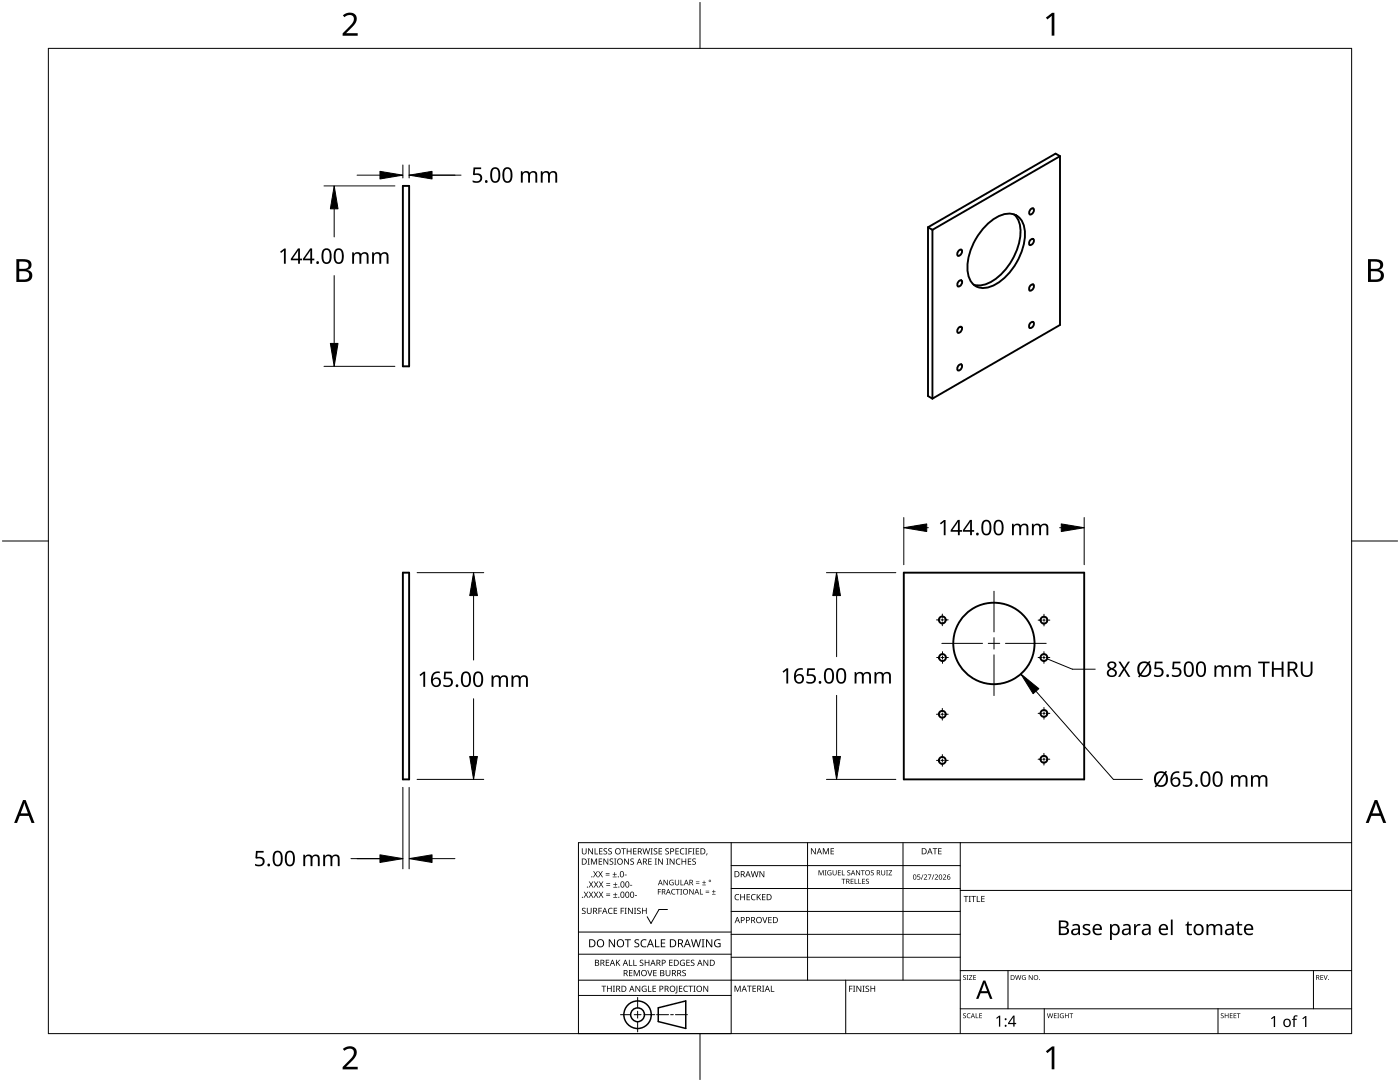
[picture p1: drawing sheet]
<svg xmlns="http://www.w3.org/2000/svg" width="279mm" height="216mm" viewBox="0 0 279 216" stroke-linecap="round" stroke-linejoin="round" font-family="sans-serif">
<g fill="none" stroke="#000" stroke-width=".38">
<path d="M80.4 37.1h1.3v36h-1.3zM211.5 31.2l-.8-.5-25.5 14.7M211.5 31.2l-25.4 14.7M211.5 31.2v33.6l-25.4 14.7M185.2 45.4v33.6l.9 .5M185.2 45.4l.9 .5M186.1 45.9v33.6M191.4 50l.5-.2a.83 .83 0 0 1-.7 1.3 .81 .81 0 0 1 .2-1.1zM191.4 56.1l.5-.1a.76 .76 0 0 1 0 .8 .76 .76 0 0 1-.7 .4 .82 .82 0 0 1 .2-1.1zM196.8 44.9a6.2 6.2 0 0 1 5.4-2.2 3.5 3.5 0 0 1 2.3 3.6 12.5 12.5 0 0 1-6.1 10.6 3.4 3.4 0 0 1-4.7-.8 8.2 8.2 0 0 1 .5-7.3 13.6 13.6 0 0 1 2.6-3.9zM202.4 42.8a5.1 5.1 0 0 1 1.2 4.8 12.6 12.6 0 0 1-6.2 8.8 4.2 4.2 0 0 1-3.1 .4M205.7 47.9l.5-.2a.8 .8 0 0 1-.7 1.2 .82 .82 0 0 1 .2-1z"/>
<path d="M205.7 56.9l.5-.1a.83 .83 0 0 1-.7 1.2 .85 .85 0 0 1 .2-1.1zM205.7 41.7l.5-.1a.8 .8 0 0 1-.7 1.2 .8 .8 0 0 1 .2-1.1zM191.4 65.3l.5-.1a.8 .8 0 0 1-.7 1.2 .8 .8 0 0 1 .2-1.1zM191.4 72.8l.5-.1a.78 .78 0 0 1-.7 1.2 .79 .79 0 0 1 .2-1.1zM205.7 64.4l.5-.1a.78 .78 0 0 1-.7 1.1 .82 .82 0 0 1 .2-1zM80.4 114.3h1.3v41.2h-1.3zM180.4 114.3h36v41.2h-36z"/>
<circle cx="188" cy="123.7" r=".68"/>
<circle cx="188.1" cy="131.2" r=".69"/>
<circle cx="198.3" cy="128.4" r="8.1"/>
<circle cx="208.3" cy="131.2" r=".69"/>
<circle cx="208.3" cy="123.7" r=".69"/>
<circle cx="188" cy="142.5" r=".68"/>
<circle cx="188.1" cy="151.7" r=".69"/>
<circle cx="208.3" cy="142.4" r=".68"/>
<circle cx="208.3" cy="151.5" r=".69"/>
</g>
<path d="M9.7 9.7h260v196.5h-260z" fill="none" stroke="#000" stroke-width=".2"/>
<path d="M139.7 .5v9.2M.5 108h9.2M269.7 108h9.2M139.7 206.2v9.2" fill="none" stroke="#000" stroke-width=".2"/>
<g fill="#000">
<path d="M68.4 3.1a1.64 1.64 0 0 1 2.8 .4 2.52 2.52 0 0 1-1.2 2.2l-.9 .9h2.3v.5h-3v-.4l1.2-1.2a1.95 1.95 0 0 0 .9-2.2 1.23 1.23 0 0 0-1.8 .1zM208.7 3.5l1.3-.9h.4v4.5h-.5v-4l-.9 .8zM68.4 209.3a1.64 1.64 0 0 1 2.8 .4 2.52 2.52 0 0 1-1.2 2.2l-.9 1h2.3v.5h-3v-.5l1.2-1.2a1.95 1.95 0 0 0 .9-2.1 1.23 1.23 0 0 0-1.8 .1zM208.7 209.8l1.3-1h.4v4.6h-.5v-4l-.9 .7z"/>
<path d="M3.3 51.7h1.3a1.28 1.28 0 0 1 1.7 1.3 1.04 1.04 0 0 1-.9 .9 1.23 1.23 0 0 1 1 1.5 1.23 1.23 0 0 1-1.5 .9h-1.6zM3.8 54.1v1.7h1a.86 .86 0 0 0 1-.9 .86 .86 0 0 0-1.1-.8zM3.8 52.2v1.4h.9a.78 .78 0 0 0 1-.7 .78 .78 0 0 0-1.1-.7z"/>
<path d="M273 51.7h1.3a1.28 1.28 0 0 1 1.7 1.3 1.04 1.04 0 0 1-.8 .9 1.23 1.23 0 0 1 1 1.5 1.23 1.23 0 0 1-1.6 .9h-1.6zM273.6 54.1v1.7h.9a.86 .86 0 0 0 1.1-.9 .86 .86 0 0 0-1.1-.8zM273.6 52.2v1.4h.8a.78 .78 0 0 0 1-.7 .78 .78 0 0 0-1.1-.7z"/>
<path d="M4.6 159.6h.5l1.8 4.6h-.6l-.6-1.4h-1.8l-.5 1.4h-.6zM4.8 160.2l-.7 2.1h1.5z"/>
<path d="M274.3 159.6h.6l1.7 4.6h-.6l-.5-1.4h-1.8l-.6 1.4h-.5zM274.6 160.2l-.7 2.1h1.4z"/>
</g>
<g fill="none" stroke="#000" stroke-width=".2">
<path d="M145.9 168.1v38.1h-30.5v-38.1h154.3M145.9 172.7h45.7M145.9 177.3h45.7M161.2 168.1v27.5M180.2 168.1v27.5M191.6 168.1v38.1M191.6 177.7h78.1M115.4 198.6h30.5M115.4 195.6h76.2M115.4 190.4h30.5M115.4 186h30.5M127.3 199v2.1"/>
<path d="M133.2 181.5h-1.7l-1.6 2.8-.7-1.4M145.9 181.9h45.7M145.9 186.4h45.7M145.9 191h45.7M168.8 195.6v10.6M191.6 193.7h78.1M201.2 193.7v7.6M262.1 193.7v7.6M123.8 202.5h2.1M126.6 202.5h1.3M127.3 201.8v1.4M127.3 203.8v2.1"/>
<path d="M128.6 202.5h2.1M131 202.5h2.4M133.8 202.5h.6M134.8 202.5h2.4M191.6 201.3h78.1M208.4 201.3v4.9M243.1 201.3v4.9"/>
</g>
<g fill="#000">
<path d="M116.1 169.3h.2v.8a.32 .32 0 0 0 .3 .3 .32 .32 0 0 0 .3-.3v-.8h.2v.8a.47 .47 0 0 1-.5 .4 .47 .47 0 0 1-.5-.5zM116.5 177.9h.2l.3 .5 .3-.5h.1l-.4 .6 .4 .6h-.1l-.3-.5-.4 .5h-.1l.4-.6zM117.3 171.3h.4l-.1 .1v1l.1 .1h-.4l.1-.1v-1zM117.4 169.3h.2l.6 1v-1h.1v1.2h-.1l-.7-1v1h-.1zM117.5 177.9h.2l.3 .5 .3-.5h.1l-.4 .6 .4 .6h-.1l-.4-.5-.3 .5h-.1l.4-.6zM117.5 175.9h.2l.3 .5 .3-.5h.1l-.4 .6 .5 .6h-.2l-.3-.5-.4 .5h-.1l.4-.6zM117.9 171.3h.3l.3 1 .4-1h.3v1.2h-.2v-1l-.4 1h-.1l-.4-1v1h-.2zM118.7 169.3h.1v1h.6v.2h-.7zM118.4 173.8h.1l.3 .5 .3-.5h.2l-.4 .6 .4 .7h-.1l-.4-.6-.3 .6h-.1l.4-.7zM118.5 177.9h.2l.2 .5 .3-.5h.2l-.4 .6 .4 .6h-.1l-.4-.5-.3 .5h-.1l.4-.6zM118.5 175.9h.2l.3 .5 .3-.5h.1l-.4 .6 .4 .6h-.1l-.3-.5-.4 .5h-.1l.4-.6zM119.5 171.3h.7v.1h-.6v.4h.5v.2h-.5v.4h.6v.1h-.7z"/>
<path d="M119.6 169.3h.6v.1h-.5v.4h.5v.1h-.5v.4h.5v.2h-.6zM119.4 173.8h.1l.3 .5 .3-.5h.2l-.4 .6 .4 .7h-.1l-.4-.6-.3 .6h-.2l.5-.7zM119.5 177.9h.1l.3 .5 .3-.5h.2l-.4 .6 .4 .6h-.1l-.4-.5-.3 .5h-.1l.4-.6zM119.5 175.9h.2l.3 .5 .3-.5h.1l-.4 .6 .4 .6h-.1l-.4-.5-.3 .5h-.1l.4-.6zM120.9 174.6h.8v.1h-.8zM120.9 174.2h.8v.1h-.8zM121 178.7h.8v.1h-.8zM121 178.3h.8v.1h-.8zM121 176.6h.8v.1h-.8zM121 176.3h.8v.1h-.8zM120.5 169.4l.4-.1h.3l-.1 .1a.25 .25 0 0 0-.4-.1 .25 .25 0 0 0 0 .4l.4 .3 .1 .2-.3 .3-.5-.1v-.1h.2a.27 .27 0 0 0 .4-.1 .27 .27 0 0 0-.3-.3l-.2-.2zM120.4 171.3h.2l.7 1-.1-1h.2v1.2h-.2l-.6-1v1h-.2z"/>
<path d="M121.4 169.4l.5-.1h.2v.1a.25 .25 0 0 0-.4-.1 .25 .25 0 0 0 0 .4l.4 .3v.2l-.2 .3-.5-.1v-.1h.1a.27 .27 0 0 0 .5-.1 .27 .27 0 0 0-.4-.3l-.2-.2zM122.3 174.9h.8v.2h-.8zM122.4 179h.8v.1h-.8zM122.4 177h.8v.1h-.8zM121.7 171.4l.4-.1 .3 .1-.1 .1a.25 .25 0 0 0-.4-.1 .25 .25 0 0 0 0 .4 .42 .42 0 0 1 .5 .5 .42 .42 0 0 1-.7 .2l-.1-.2 .2 .1a.27 .27 0 0 0 .5-.2 .27 .27 0 0 0-.4-.3l-.2-.2zM122.6 174h.1v.4h.4v.1h-.4v.4h-.1v-.4h-.3v-.1h.3zM122.7 178.1h.1v.4h.4v.1h-.4v.3h-.1v-.3h-.3v-.1h.3zM122.7 176.1h.2v.3h.3v.2h-.3v.3h-.2v-.3h-.3v-.2h.3zM122.6 171.3h.4l-.1 .1v1l.1 .1h-.4l.1-.1v-1zM124 169.3h.9v.1h-.4v1.1h-.1v-1.1h-.4zM124.7 174.5h.4v.2h-.4zM124.6 171.3h.1l.7 1v-1h.1v1.2h-.2l-.6-1v1h-.1z"/>
<path d="M125.7 176.6h.5v.1h-.5zM125.1 169.3h.1v.5h.7v-.5h.1v1.2h-.1v-.6h-.7v.6h-.1zM125.8 171.4l.5-.1 .2 .1v.1a.25 .25 0 0 0-.4-.1 .25 .25 0 0 0 0 .4 .42 .42 0 0 1 .4 .5 .42 .42 0 0 1-.7 .2v-.2l.1 .1a.27 .27 0 0 0 .5-.2 .27 .27 0 0 0-.4-.3l-.2-.2zM126.7 178.6h.4v.2h-.4zM126.4 169.3h.6v.1h-.5v.4h.5v.1h-.5v.4h.5v.2h-.6zM128.2 169.3h.2l.2 1 .3-1h.2l.2 1 .3-1h.1l-.3 1.2h-.1l-.3-1.1-.3 1.1h-.2zM129.4 171.3h.7v.1h-.6v.4h.5v.2h-.5v.4h.6v.1h-.7zM129.8 169.3h.5l-.2 .1v1l.2 .1h-.5l.2-.1v-1zM130.7 171.3h.4l-.1 .1v1l.1 .1h-.4l.1-.1v-1zM130.5 169.4l.4-.1h.3l-.1 .1a.25 .25 0 0 0-.4-.1 .25 .25 0 0 0 0 .4l.4 .3 .1 .2-.2 .3-.6-.1v-.1h.2a.27 .27 0 0 0 .4-.1 .27 .27 0 0 0-.3-.3l-.2-.2zM131.3 177.4h.6v.1h-.5v.4h.5v.1h-.5v.5h-.1zM131.4 169.3h.7v.1h-.5v.4h.5v.1h-.5v.4h.5v.2h-.7z"/>
<path d="M131.3 171.3h.2l.7 1v-1h.1v1.2h-.2l-.6-1v1h-.2zM132.4 175.6h.2l.6 .9v-.9h.1v1h-.2l-.6-.9v.9h-.1zM133 171.3h.4l-.1 .1v1l.1 .1h-.4l.1-.1v-1zM132.8 169.4l.4-.1h.3l-.1 .1a.25 .25 0 0 0-.3-.1 .25 .25 0 0 0 0 .4l.4 .3v.2l-.2 .3-.5-.1v-.1h.1a.27 .27 0 0 0 .5-.1 .27 .27 0 0 0-.4-.3l-.2-.2zM133.7 175.7l.5-.2 .2 .1v.1a.45 .45 0 0 0-.7 .4 .45 .45 0 0 0 .6 .4v-.3h-.2v-.1h.3v.5a.6 .6 0 0 1-.8-.1 .6 .6 0 0 1 .1-.8zM134.1 177.5l.4-.1h.3l-.1 .2a.44 .44 0 0 0-.6 .4 .44 .44 0 0 0 .6 .3 .52 .52 0 0 1-.7 0 .52 .52 0 0 1 .1-.8zM133.6 171.3h.2l.7 1v-1h.1v1.2h-.2l-.6-1v1h-.2zM134.9 177.4h.8v.1h-.4v1h-.1v-1h-.3zM135 171.5l.5-.2 .3 .1-.1 .1a.49 .49 0 0 0-.7 .4 .49 .49 0 0 0 .7 .5 .52 .52 0 0 1-.6 0 .52 .52 0 0 1-.2-.6zM134.8 169.3h.7v.1h-.6v.4h.5v.1h-.5v.4h.6v.2h-.7zM134.7 175.6h.1v.7a.28 .28 0 0 0 .3 .2 .28 .28 0 0 0 .3-.2v-.7h.1v.7a.42 .42 0 0 1-.4 .4 .42 .42 0 0 1-.4-.4zM135.8 175.6h.2v.9h.4v.1h-.6z"/>
<path d="M135.8 177.4h.3l-.1 .1v.9l.1 .1h-.3l.1-.1v-.9zM135.8 169.4l.4-.1h.4l-.1 .1h-.2a.49 .49 0 0 0-.4 .6 .49 .49 0 0 0 .7 .3 .52 .52 0 0 1-.7 .1 .52 .52 0 0 1-.2-.6zM136 171.3h.2v.5h.6v-.5h.1v1.2h-.1v-.5h-.6v.5h-.2zM136.7 169.3h.5l-.2 .1v1l.2 .1h-.5l.2-.1v-1zM137.4 169.3h.7v.1h-.6v.4h.5v.2h-.5v.5h-.1zM137.3 171.3h.7v.1h-.6v.4h.5v.2h-.5v.4h.6v.1h-.7zM137.6 177.4h.1l.6 .9v-.9h.1v1.1h-.1l-.6-.9v.9h-.1zM138.2 169.3h.4l-.1 .1v1l.1 .1h-.4l.1-.1v-1zM138.9 176.2h.7v.1h-.7zM138.9 175.9h.7v.1h-.7zM138.2 171.4l.4-.1 .3 .1-.1 .1a.25 .25 0 0 0-.4-.1 .25 .25 0 0 0 0 .4 .42 .42 0 0 1 .5 .5 .42 .42 0 0 1-.7 .2l-.1-.2 .2 .1a.27 .27 0 0 0 .5-.2 .27 .27 0 0 0-.4-.3l-.2-.2zM138.9 169.3h.6v.1h-.5v.4h.5v.1h-.5v.4h.5v.2h-.6z"/>
<path d="M139.7 177.4h.1v1h.5v.1h-.6zM140.1 176.5h.8v.1h-.8zM140.5 175.7h.1v.3h.3v.2h-.3v.3h-.1v-.3h-.4v-.2h.4zM140.8 178h.7v.2h-.7zM140.8 177.7h.7v.1h-.7zM141 170.3h.2l-.3 .4zM142.1 178.4h.7v.1h-.7zM142.4 177.6h.1v.3h.3v.1h-.3v.3h-.1v-.3h-.3v-.1h.3zM146.8 178.6l.4-.2 .3 .1v.1a.49 .49 0 0 0-.7 .4 .49 .49 0 0 0 .7 .5 .52 .52 0 0 1-.7 0 .52 .52 0 0 1-.2-.6zM147.7 178.4h.2v.5h.6v-.5h.2v1.2h-.2v-.5h-.6v.5h-.2zM149 178.4h.7v.1h-.5v.4h.4v.2h-.4v.4h.5v.1h-.7zM150 178.6l.5-.2 .3 .1-.1 .1a.49 .49 0 0 0-.7 .4 .49 .49 0 0 0 .8 .5 .52 .52 0 0 1-.7 0 .52 .52 0 0 1-.2-.6z"/>
<path d="M149.8 173.8h.2l.3 1.1 .2-1.1h.2l.3 1.1 .2-1.1h.2l-.3 1.2h-.2l-.3-1-.3 1h-.1zM151 178.4h.2v.6l.5-.6h.2l-.5 .5 .5 .7h-.2l-.4-.6-.1 .6h-.2zM151.6 173.8h.1l.7 1v-1h.1v1.2h-.1l-.7-1v1h-.1zM152.1 178.4h.7v.1h-.6v.4h.5v.2h-.5v.4h.6v.1h-.7zM161.8 169.3h.2l.7 1v-1h.1v1.2h-.2l-.6-1v1h-.2zM163.4 173.6h.2l.3 .9 .3-.9h.2v1.1h-.1v-.9l-.5 .9-.3-.9v.9h-.1zM164.2 169.3h.2l.4 .9 .4-.9h.2v1.2h-.1v-1.1l-.4 1.1h-.1l-.4-1.1v1.1h-.2zM164.6 173.6h.3l-.1 .1v.9l.1 .1h-.3l.1-.1v-.9zM165.2 173.8l.5-.2 .2 .1v.1a.42 .42 0 0 0-.7 .3 .42 .42 0 0 0 .6 .4v-.3h-.2v-.1h.3v.5a.56 .56 0 0 1-.7-.1 .56 .56 0 0 1 0-.7zM165.8 169.3h.6v.1h-.5v.4h.5v.1h-.5v.4h.5v.2h-.6zM166.2 173.6h.1v.7a.26 .26 0 0 0 .3 .3 .26 .26 0 0 0 .2-.3v-.7h.2v.7a.39 .39 0 0 1-.4 .4 .39 .39 0 0 1-.4-.4zM167.2 173.6h.6v.2h-.4v.3h.4v.1h-.4v.3h.4v.2h-.6z"/>
<path d="M168 173.6h.1v.9h.5v.2h-.6zM168 175.4h.7v.1h-.3v.9h-.1v-.9h-.3zM169.1 173.7l.4-.1 .2 .1v.1a.24 .24 0 0 0-.4-.1 .24 .24 0 0 0-.1 .3 .24 .24 0 0 0 .3 .1l.2 .2v.3l-.4 .1-.2-.1v-.1a.26 .26 0 0 0 .4 .1 .26 .26 0 0 0 .1-.4 .26 .26 0 0 0-.4-.1zM169.8 175.4h.5v.1h-.4v.3h.4v.1h-.4v.4h.4v.1h-.5zM170.6 175.4h.1v.9h.4v.1h-.5zM171.3 175.4h.1v.9h.5v.1h-.6zM170.8 173.6h.2l.5 .9v-.9h.1v1.1h-.1l-.6-.9 .1 .9h-.2zM171.8 173.6h.8v.2h-.4v.9h-.1v-.9h-.3zM172.1 175.4h.5v.1h-.4v.3h.4v.1h-.4v.4h.4v.1h-.5zM172.9 175.5l.3-.2 .2 .1v.1a.24 .24 0 0 0-.3-.1 .24 .24 0 0 0-.2 .3 .24 .24 0 0 0 .4 .1l.1 .2-.1 .3-.4 .1v-.2a.26 .26 0 0 0 .3 .1 .26 .26 0 0 0 .1-.3 .26 .26 0 0 0-.4-.2zM173.8 173.7l.4-.1 .2 .1-.1 .1a.24 .24 0 0 0-.3-.1 .24 .24 0 0 0-.1 .3 .24 .24 0 0 0 .3 .1l.2 .2v.3l-.4 .1-.2-.1v-.1a.26 .26 0 0 0 .4 .1 .26 .26 0 0 0 .1-.4 .26 .26 0 0 0-.4-.1zM175.9 173.6h.1v.7a.26 .26 0 0 0 .3 .3 .26 .26 0 0 0 .2-.3v-.7h.2v.7a.39 .39 0 0 1-.4 .4 .39 .39 0 0 1-.4-.4z"/>
<path d="M176.8 173.6h.4l-.1 .1v.9l.1 .1h-.4l.2-.1v-.9zM177.3 173.6h.7l-.5 .9h.5v.2h-.7l.6-.9h-.6zM183.1 174.5h.5v.1h-.4v.3a.34 .34 0 0 1 .4 .2 .34 .34 0 0 1-.1 .4 .34 .34 0 0 1-.5-.1 .27 .27 0 0 0 .4 .1 .27 .27 0 0 0 .1-.4 .27 .27 0 0 0-.4-.1zM184.2 174.5h.1l-.4 1h-.1zM184.4 174.6a.37 .37 0 0 1 .6 0 .37 .37 0 0 1-.3 .6l-.2 .2h.5v.1h-.6l.2-.4a.27 .27 0 0 0 .3-.3 .27 .27 0 0 0-.4-.2zM185.2 174.5h.7l-.5 1h-.1l.4-.9h-.5zM186.3 174.5h.2l-.4 1h-.2zM186.1 169.3h.9v.1h-.3v1.1h-.2v-1.1h-.4zM186.5 174.6a.37 .37 0 0 1 .6 0 .37 .37 0 0 1-.2 .6l-.2 .2h.5v.1h-.7l.3-.4a.27 .27 0 0 0 .3-.3 .27 .27 0 0 0-.4-.2zM187.2 169.3h.7v.1h-.5v.4h.5v.1h-.5v.4h.5v.2h-.7zM188.2 174.6a.37 .37 0 0 1 .6 0 .37 .37 0 0 1-.3 .6l-.2 .2h.5v.1h-.6l.2-.4a.27 .27 0 0 0 .3-.3 .27 .27 0 0 0-.4-.2zM192.3 178.8h.9v.1h-.3v1.1h-.2v-1.1h-.4z"/>
<path d="M193.3 178.8h.5l-.2 .1v1l.2 .1h-.5l.2-.1v-1zM193.8 178.8h1v.1h-.4v1.1h-.2v-1.1h-.4zM194.9 178.8h.2v1.1h.5v.1h-.7zM195.8 178.8h.7v.1h-.5v.4h.5v.1h-.5v.5h.5v.1h-.7zM116.2 181.3l.4-.2 .3 .1-.1 .1a.25 .25 0 0 0-.4-.1 .25 .25 0 0 0 0 .4l.4 .2 .1 .3-.3 .3-.5-.1v-.1h.2a.27 .27 0 0 0 .4-.1 .27 .27 0 0 0-.3-.3l-.2-.2zM117.1 181.1h.2v.8a.32 .32 0 0 0 .3 .3 .32 .32 0 0 0 .3-.3v-.8h.2v.8a.47 .47 0 0 1-.5 .5 .47 .47 0 0 1-.5-.5zM119.4 181.1h.7v.2h-.5v.4h.5v.1h-.5v.6h-.2zM120 196.7h1v.1h-.4v1.1h-.2v-1.1h-.4zM120.9 191.5h.7v.1h-.5v.4h.4v.2h-.4v.4h.5v.1h-.7zM121.5 181.3l.4-.2 .4 .1-.1 .1a.49 .49 0 0 0-.7 .5 .49 .49 0 0 0 .7 .4 .52 .52 0 0 1-.6 .1 .52 .52 0 0 1-.3-.6zM121.1 196.7h.2v.5h.6v-.5h.2v1.2h-.2v-.6h-.6v.6h-.2zM121.5 187.4h.2l.9 1.3v-1.3h.1v1.6h-.2l-.8-1.3v1.3h-.2z"/>
<path d="M122.3 196.7h.4l-.1 .1v1l.1 .1h-.4l.2-.1v-1zM122.5 181.1h.7v.2h-.6v.4h.5v.1h-.5v.4h.6v.2h-.7zM122.9 191.5h.2v.6l.5-.6h.2l-.5 .5 .5 .7h-.2l-.4-.6-.1 .6h-.2zM123.9 181.1h.6v.2h-.5v.4h.5v.1h-.5v.6h-.1zM124.7 181.1h.4l-.2 .2v.9l.2 .2h-.4l.1-.2v-.9zM124.7 187.4h1.2v.2h-.5v1.4h-.2v-1.4h-.5zM125.5 191.5h.2v1.1h.5v.1h-.7zM125.5 193.6h.7v.1h-.5v.4h.5v.1h-.5v.4h.5v.2h-.7zM125.3 181.1h.2l.7 1.1-.1-1.1h.2v1.3h-.2l-.6-1v1h-.2zM126.4 191.5h.2v1.1h.5v.1h-.7zM126.5 181.1h.5l-.2 .2v.9l.2 .2h-.5l.2-.2v-.9zM126.5 193.6h.2l.4 1 .4-1h.2v1.2h-.2v-1.1l-.4 1.1h-.1l-.4-1.1v1.1h-.1z"/>
<path d="M126.7 187.6l.3-.2 .6 .1-.2 .1a.33 .33 0 0 0-.6 .2 .33 .33 0 0 0 .4 .4 .47 .47 0 0 1 .4 .6 .47 .47 0 0 1-.7 .2h-.3v-.2h.2a.35 .35 0 0 0 .6-.2 .35 .35 0 0 0-.5-.4l-.3-.2zM126.8 196.7h.2l.6 1v-1h.2v1.2h-.2l-.7-1 .1 1h-.2zM127.2 181.3l.4-.2 .3 .1-.1 .1a.25 .25 0 0 0-.4-.1 .25 .25 0 0 0 0 .4l.4 .2 .1 .3-.3 .3-.5-.1v-.1h.2a.27 .27 0 0 0 .4-.1 .27 .27 0 0 0-.3-.3l-.2-.2zM127.7 191.6l.5-.1 .2 .1v.1a.25 .25 0 0 0-.4-.1 .25 .25 0 0 0 0 .4l.4 .2v.3l-.2 .2h-.5v-.2l.1 .1a.27 .27 0 0 0 .5-.2 .27 .27 0 0 0-.4-.3l-.2-.2zM128 187.6l.6-.2 .4 .1v.2a.64 .64 0 0 0-1 .5 .64 .64 0 0 0 1 .6v.2a.83 .83 0 0 1-1.1-.3 .83 .83 0 0 1 .1-1.1zM128.2 196.8l.6-.1 .2 .1v.1a.5 .5 0 0 0-.8 .4 .5 .5 0 0 0 .7 .5v-.4h-.3v-.1h.4v.6a.66 .66 0 0 1-.8-.2 .66 .66 0 0 1 0-.9zM128.1 181.1h.2v.6h.6v-.6h.2v1.3h-.2v-.6h-.6v.6h-.2zM129.2 193.6h.1l.4 1 .3-1h.2l-.4 1.2h-.2zM129.3 196.7h.2v1.1h.5v.1h-.7zM128.7 191.5h.1v.5h.6v-.5h.2v1.2h-.2v-.5h-.6v.5h-.1zM130.7 187.4h.2v1.4h.7v.2h-.9zM130.2 196.7h.7v.1h-.5v.4h.5v.1h-.5v.5h.5v.1h-.7z"/>
<path d="M130.4 193.6h.6v.1h-.5v.4h.5v.1h-.5v.4h.5v.2h-.6zM131.9 187.4h.9v.2h-.7v.5h.6v.2h-.6v.5h.7v.2h-.9zM132.8 193.6h.2v.7a.32 .32 0 0 0 .3 .4 .32 .32 0 0 0 .3-.4v-.7h.2v.7a.47 .47 0 0 1-.5 .5 .47 .47 0 0 1-.5-.5zM133.5 191.5h.7v.1h-.5v.4h.5v.2h-.5v.4h.5v.1h-.7zM135 196.7h.2v1.3l-.1 .2h-.3l-.1-.1 .3-.2zM135.5 196.7h.7v.1h-.5v.4h.4v.1h-.4v.5h.5v.1h-.7zM135.8 191.7l.5-.2 .4 .1-.1 .1a.5 .5 0 0 0-.8 .4 .5 .5 0 0 0 .7 .5v-.4h-.2v-.1h.4v.6a.66 .66 0 0 1-.9-.1 .66 .66 0 0 1 0-.9zM136.2 193.7l.4-.2 .3 .1-.1 .1a.25 .25 0 0 0-.4-.1 .25 .25 0 0 0 0 .4 .42 .42 0 0 1 .5 .6 .42 .42 0 0 1-.7 .2l-.1-.2h.2a.27 .27 0 0 0 .5-.1 .27 .27 0 0 0-.4-.3l-.2-.2zM136.5 196.8l.5-.1 .3 .1-.1 .1a.49 .49 0 0 0-.7 .4 .49 .49 0 0 0 .8 .4 .52 .52 0 0 1-.7 .1 .52 .52 0 0 1-.2-.6zM137 191.5h.7v.1h-.6v.4h.5v.2h-.5v.4h.6v.1h-.7zM137.4 196.7h.9v.1h-.4v1.1h-.1v-1.1h-.4zM137.9 191.6l.4-.1 .3 .1-.1 .1a.25 .25 0 0 0-.4-.1 .25 .25 0 0 0 0 .4l.4 .2 .1 .3-.2 .2h-.6v-.2l.2 .1a.27 .27 0 0 0 .5-.2 .27 .27 0 0 0-.4-.3l-.2-.2z"/>
<path d="M138.4 196.7h.4l-.1 .1v1l.1 .1h-.4l.1-.1v-1zM137.9 187.4h.2l.3 1.4 .4-1.4h.2l.4 1.4 .3-1.4h.2l-.4 1.6h-.2l-.4-1.3-.4 1.3h-.2zM140 187.4h.6l-.2 .2v1.3l.2 .1h-.6l.2-.1v-1.3zM140.4 196.7h.1l.7 1v-1h.1v1.2h-.1l-.7-1v1h-.1zM140.4 191.5h.2l.6 1v-1h.1v1.2h-.1l-.7-1v1h-.1zM140.9 187.4h.2l.9 1.3v-1.3h.2v1.6h-.3l-.8-1.3v1.3h-.2zM142.7 187.6l.7-.2 .4 .1-.1 .2a.65 .65 0 0 0-1 .5 .65 .65 0 0 0 .9 .6v-.4h-.3v-.2h.5v.7a.86 .86 0 0 1-1.1-.1 .86 .86 0 0 1 0-1.2zM146.6 196.7h.2l.4 1 .4-1h.2v1.2h-.1v-1.1l-.4 1.1h-.2l-.4-1.1v1.1h-.1zM149.1 196.7h.9v.1h-.4v1.1h-.1v-1.1h-.4zM150.2 196.7h.7v.1h-.6v.4h.5v.1h-.5v.5h.6v.1h-.7zM152.1 183h.2l.3 1 .4-1h.2l-.5 1.2h-.1zM152.1 196.7h.4l-.1 .1v1l.1 .1h-.4l.1-.1v-1z"/>
<path d="M153.8 196.7h.2v1.1h.5v.1h-.7zM153.3 183h.7v.1h-.5v.4h.5v.1h-.5v.5h.5v.1h-.7zM169.5 196.7h.6v.1h-.5v.5h.5v.1h-.5v.5h-.1zM170.2 196.7h.5l-.2 .1v1l.2 .1h-.5l.2-.1v-1zM170.9 196.7h.2l.6 1v-1h.2v1.2h-.2l-.6-1v1h-.2zM172.1 196.7h.5l-.2 .1v1l.2 .1h-.5l.2-.1v-1zM172.8 196.8l.4-.1h.2v.2a.25 .25 0 0 0-.4-.1 .25 .25 0 0 0 0 .4l.4 .2 .1 .3-.3 .2h-.5v-.2l.2 .1a.27 .27 0 0 0 .4-.2 .27 .27 0 0 0-.3-.3l-.3-.2zM173.7 196.7h.2v.5h.6v-.5h.2v1.2h-.2v-.6h-.6v.6h-.2zM192.2 194.7l.4-.1h.2l-.1 .1a.24 .24 0 0 0-.3 0 .24 .24 0 0 0-.1 .3 .24 .24 0 0 0 .4 .1l.1 .1-.1 .3h-.4l-.1-.1a.24 .24 0 0 0 .3 .1 .24 .24 0 0 0 .1-.3l-.4-.3zM192.9 194.6h.4l-.1 .1v.7l.1 .1h-.4l.1-.1v-.7zM193.4 194.6h.6l-.5 .8h.6v.1h-.7l.5-.8h-.5zM194.2 194.6h.6v.1h-.4v.3h.4v.1h-.4v.3h.4v.1h-.6z"/>
<path d="M202.6 194.6h.1l.2 .8 .2-.8h.2l.2 .8 .2-.8h.1l-.2 .9h-.2l-.2-.8-.2 .8h-.2zM204.1 194.7l.3-.1h.3l-.1 .1a.4 .4 0 0 0-.6 .4 .4 .4 0 0 0 .6 .3v-.3l-.2-.1h.3v.5a.53 .53 0 0 1-.7-.1 .53 .53 0 0 1 .1-.7zM205.3 194.6h.2l.5 .8v-.8h.1v.9h-.2l-.5-.8v.8h-.1zM216.2 184.6a1.29 1.29 0 0 1 1.4-.1l-.1 .3-.5-.1a.35 .35 0 0 0-.6 .1 .35 .35 0 0 0 .4 .5l.7 .3 .1 .4a1 1 0 0 1-1.5 .5v-.3l.7 .1 .4-.1v-.4l-.5-.2a.65 .65 0 0 1-.5-1zM226.3 184.4h.3l.1 .4 .4-.4h.5v.3h-.5l-.3 .3-.1 1.6h-.4zM237 183.9h.2v.5h.7v.3h-.7v1.2l.2 .4h.5v.3a.67 .67 0 0 1-1-.7v-1.2h-.3v-.2l.3-.1zM240.8 184.4h.3v.3a.83 .83 0 0 1 1.4 0 .78 .78 0 0 1 .9-.3 .78 .78 0 0 1 .5 .8v1.4h-.3v-1.4a.54 .54 0 0 0-.7-.5 .54 .54 0 0 0-.4 .7v1.2h-.3v-1.4a.55 .55 0 0 0-.7-.5 .55 .55 0 0 0-.4 .7v1.2h-.3zM247.1 183.9h.2v.5h.6v.3h-.6v1.2l.2 .4h.4v.3a.67 .67 0 0 1-1-.7v-1.2h-.3v-.2l.3-.1zM263.5 194.6h.6v.1h-.5v.3h.4v.1h-.4v.3h.5v.1h-.6zM264.1 194.6h.2l.2 .8 .3-.8h.2l-.4 .9h-.1zM192.2 202.3l.4-.1h.2l-.1 .1a.24 .24 0 0 0-.3 0 .24 .24 0 0 0-.1 .3 .24 .24 0 0 0 .4 .1l.1 .2-.1 .2-.4 .1-.1-.2a.24 .24 0 0 0 .3 .1 .24 .24 0 0 0 .1-.3l-.4-.2zM193.1 202.3l.6-.1-.3 .1a.4 .4 0 0 0-.3 .5 .4 .4 0 0 0 .5 .2 .46 .46 0 0 1-.6 0 .46 .46 0 0 1 .1-.7z"/>
<path d="M194.7 202.2h.1v.8h.5v.2h-.6zM195.4 202.2h.6v.1h-.4v.3h.4v.1h-.4v.4h.4v.1h-.6zM198.8 203.1l.6-.4h.2v2.1h-.2v-1.9l-.5 .4zM209 202.2h.1l.2 .8 .2-.8h.1l.3 .8 .2-.8h.1l-.3 1h-.1l-.2-.9-.3 .9h-.1zM210.3 202.2h.6v.1h-.4v.3h.3v.1h-.3v.4h.4v.1h-.6zM211 202.2h.4l-.2 .1v.8l.2 .1h-.4l.1-.1v-.8zM211.6 202.3l.7-.1-.1 .1a.4 .4 0 0 0-.6 .4 .4 .4 0 0 0 .6 .3v-.2l-.2-.2h.3v.5a.53 .53 0 0 1-.7-.1 .53 .53 0 0 1 0-.7zM212.5 202.2h.2v.4h.5v-.4h.1v1h-.1v-.5h-.5v.5h-.2zM213.4 202.2h.8v.1h-.3v.9h-.2v-.9h-.3zM243.7 202.3l.3-.1h.2v.1a.24 .24 0 0 0-.3 0 .24 .24 0 0 0-.1 .3 .24 .24 0 0 0 .3 .1l.1 .2-.1 .2-.4 .1-.1-.2a.24 .24 0 0 0 .4 .1 .24 .24 0 0 0 0-.3l-.3-.2zM244.4 202.2h.2v.4h.5v-.4h.1v1h-.1v-.5h-.5v.5h-.2zM245.4 202.2h.6v.1h-.4v.3h.4v.1h-.4v.4h.4v.1h-.6z"/>
<path d="M246.2 202.2h.5v.1h-.4v.3h.4v.1h-.4v.4h.4v.1h-.5zM246.8 202.2h.8v.1h-.3v.9h-.2v-.9h-.3zM253.7 203.2l.6-.5h.2v2.2h-.3v-1.9l-.4 .4zM258.2 202.7l.3-.1h.5l-.1 .3-.4-.1-.1 .2v.3h.4v.2h-.4v1.4h-.3v-1.4h-.3l.3-.2zM259.9 203.2l.6-.5h.2v2.2h-.2v-1.9l-.5 .4z"/>
<path d="M116.1 171.3h.4a.61 .61 0 0 1 .6 .6 .61 .61 0 0 1-.6 .6h-.4zM116.3 171.4v1h.1a.48 .48 0 0 0 .5-.5 .48 .48 0 0 0-.4-.5z"/>
<path d="M122.7 169.9a.61 .61 0 0 1 1.2 0 .61 .61 0 0 1-1.2 0zM123 169.5a.47 .47 0 0 0-.1 .7 .47 .47 0 0 0 .8 0v-.1a.45 .45 0 0 0-.1-.6 .45 .45 0 0 0-.6 0z"/>
<path d="M123.1 171.9a.61 .61 0 0 1 1.2 0 .61 .61 0 0 1-1.2 0zM123.5 171.5l-.2 .4a.45 .45 0 0 0 .7 .4 .45 .45 0 0 0 0-.8l-.2-.1z"/>
<path d="M123.9 173.9a.51 .51 0 0 1 .6 .1 .51 .51 0 0 1 0 .7 .44 .44 0 0 1-.6 .3 .44 .44 0 0 1-.2-.6zM123.9 174v.1a.48 .48 0 0 0 .3 .8 .53 .53 0 0 0 .2-.5 .53 .53 0 0 0-.4-.4z"/>
<path d="M124 178a.44 .44 0 0 1 .5 0 .44 .44 0 0 1 .1 .5 .46 .46 0 0 1-.4 .7 .46 .46 0 0 1-.4-.7zM124.1 178.1l-.1 .2a.45 .45 0 0 0 .3 .7 .53 .53 0 0 0 .2-.5 .53 .53 0 0 0-.4-.4z"/>
<path d="M124 176a.44 .44 0 0 1 .5 0 .44 .44 0 0 1 .1 .5 .46 .46 0 0 1-.4 .6 .46 .46 0 0 1-.4-.7zM124.1 176.1l-.1 .4a.31 .31 0 0 0 .2 .5 .31 .31 0 0 0 .3-.5l-.1-.4z"/>
<path d="M124.9 178a.5 .5 0 0 1 .7 .1 .5 .5 0 0 1 0 .6 .44 .44 0 0 1-.6 .4 .44 .44 0 0 1-.2-.6zM125 178.1a.48 .48 0 0 0-.1 .6 .48 .48 0 0 0 .4 .3l.1-.8-.2-.2z"/>
<path d="M124.9 176a.44 .44 0 0 1 .6 0 .44 .44 0 0 1 .1 .5 .46 .46 0 0 1-.5 .6 .46 .46 0 0 1-.3-.7zM125 176.1l-.1 .4a.31 .31 0 0 0 .3 .5 .31 .31 0 0 0 .2-.5v-.4z"/>
<path d="M125.9 178a.5 .5 0 0 1 .6 .1 .5 .5 0 0 1 0 .6 .44 .44 0 0 1-.5 .4 .44 .44 0 0 1-.2-.6zM126 178.1l-.1 .1a.48 .48 0 0 0 .4 .8 .53 .53 0 0 0 .2-.5 .53 .53 0 0 0-.5-.4z"/>
<path d="M127.3 169.3h.3a.35 .35 0 0 1 .5 .2 .35 .35 0 0 1-.3 .4l.4 .6h-.2l-.3-.5h-.3v.5h-.1zM127.4 169.4v.4h.2a.23 .23 0 0 0 .3-.2 .23 .23 0 0 0-.3-.2z"/>
<path d="M127.5 171.3h.2l.4 1.2h-.1l-.2-.4h-.4l-.2 .4h-.1zM127.6 171.5l-.2 .5h.4z"/>
<path d="M128.3 171.3h.3a.35 .35 0 0 1 .5 .2 .35 .35 0 0 1-.3 .5l.4 .5h-.2l-.3-.5h-.2v.5h-.2zM128.5 171.4v.5h.1a.23 .23 0 0 0 .3-.2 .23 .23 0 0 0-.3-.3z"/>
<path d="M131.7 175.5h.1l.5 1.1h-.2l-.1-.3h-.4l-.2 .3h-.1zM131.8 175.7l-.2 .5h.4z"/>
<path d="M132.1 177.4h.3a.31 .31 0 0 1 .4 .2 .31 .31 0 0 1-.2 .4l.3 .5h-.2l-.3-.5h-.2v.5h-.1zM132.2 177.5v.4h.2a.21 .21 0 0 0 .2-.2 .21 .21 0 0 0-.2-.2z"/>
<path d="M133.3 177.4h.1l.5 1.1h-.2l-.1-.4h-.4l-.2 .4h-.1zM133.4 177.5l-.2 .5h.4z"/>
<path d="M133.8 169.3h.6l.1 .2-.1 .4-.5 .1v.5h-.1zM133.9 169.4v.5a.29 .29 0 0 0 .5-.3 .29 .29 0 0 0-.5-.2z"/>
<path d="M136.9 175.5h.1l.4 1.1h-.1l-.1-.3h-.5l-.1 .3h-.1zM137 175.7l-.2 .5h.3z"/>
<path d="M136.2 177.9a.55 .55 0 0 1 1.1 0 .55 .55 0 0 1-1.1 0zM136.4 177.9a.45 .45 0 0 0 .9 0 .45 .45 0 0 0-.9 0z"/>
<path d="M137.6 175.6h.3a.31 .31 0 0 1 .4 .2 .31 .31 0 0 1-.2 .4l.3 .4h-.2l-.2-.4h-.3v.4h-.1zM137.7 175.7v.4h.2a.21 .21 0 0 0 .3-.2 .21 .21 0 0 0-.3-.2z"/>
<path d="M139 177.4h.1l.4 1.1h-.1l-.1-.4h-.5l-.1 .4h-.1zM139.1 177.5l-.2 .5h.3z"/>
<path d="M139.8 169.3h.4a.54 .54 0 0 1 .6 .6 .56 .56 0 0 1-.7 .6h-.3zM140 169.4v.9h.1a.48 .48 0 0 0 .5-.4 .48 .48 0 0 0-.4-.5z"/>
<path d="M141.4 175.8a.25 .25 0 0 1 .5 0 .25 .25 0 0 1-.5 0zM141.5 175.8a.15 .15 0 0 0 .3 0 .15 .15 0 0 0-.3 0z"/>
<path d="M146.6 173.8h.4a.61 .61 0 0 1 .6 .6 .61 .61 0 0 1-.7 .6h-.3zM146.8 174v.9h.1a.43 .43 0 0 0 .5-.5 .41 .41 0 0 0-.4-.4z"/>
<path d="M147.8 173.8h.4a.35 .35 0 0 1 .4 .3 .35 .35 0 0 1-.2 .4l.3 .5h-.2l-.3-.5h-.2v.5h-.2zM148 174v.4h.2a.23 .23 0 0 0 .3-.2 .23 .23 0 0 0-.3-.2z"/>
<path d="M149.2 173.8h.1l.5 1.2h-.1l-.2-.3h-.5l-.1 .3h-.2zM149.3 174l-.2 .5h.4z"/>
<path d="M153 178.4h.4a.55 .55 0 0 1 .6 .6 .56 .56 0 0 1-.6 .6h-.4zM153.2 178.5v1h.1a.48 .48 0 0 0 .5-.5 .48 .48 0 0 0-.4-.5z"/>
<path d="M163.4 169.2h.2l.5 1.3h-.2l-.2-.4h-.4l-.2 .4h-.1zM163.5 169.4l-.2 .6h.4z"/>
<path d="M168.9 175.4h.3a.29 .29 0 0 1 .3 .2 .29 .29 0 0 1-.2 .3l.3 .5h-.1l-.3-.4h-.2v.4h-.1zM169 175.5v.3h.2a.2 .2 0 0 0 .2-.1 .2 .2 0 0 0-.2-.2z"/>
<path d="M170.2 173.6h.1l.4 1.1h-.1l-.2-.4h-.4l-.1 .4h-.1zM170.2 173.8l-.1 .4h.3z"/>
<path d="M172.6 174.1a.51 .51 0 0 1 1 0 .51 .51 0 0 1-1 0zM172.8 174.1a.4 .4 0 0 0 .8 0 .4 .4 0 0 0-.8 0z"/>
<path d="M175 173.6h.3a.29 .29 0 0 1 .3 .2 .29 .29 0 0 1-.2 .4l.3 .5h-.1l-.3-.5h-.2v.5h-.1zM175.1 173.7v.4h.2a.2 .2 0 0 0 .2-.2 .2 .2 0 0 0-.2-.2z"/>
<path d="M182.3 174.6h.4l.2 .5a.38 .38 0 0 1-.5 .4 .38 .38 0 0 1-.2-.6zM182.4 174.6l-.1 .2a.38 .38 0 0 0 .3 .6 .41 .41 0 0 0 .2-.5 .41 .41 0 0 0-.4-.3z"/>
<path d="M184 169.3h.3a.61 .61 0 0 1 .6 .6 .61 .61 0 0 1-.6 .6h-.3zM184.1 169.4v.9h.2a.43 .43 0 0 0 .5-.4 .41 .41 0 0 0-.5-.5z"/>
<path d="M185.5 169.2h.1l.5 1.3h-.1l-.2-.4h-.5l-.1 .4h-.2zM185.6 169.4l-.2 .6h.4z"/>
<path d="M187.5 174.6l.1-.1a.51 .51 0 0 1 .4 .5 .51 .51 0 0 1-.5 .5l-.1-.4zM187.6 174.6l-.1 .2a.38 .38 0 0 0 .3 .6 .41 .41 0 0 0 .1-.5 .41 .41 0 0 0-.3-.3z"/>
<path d="M189.1 174.6l.5-.1-.4 .2-.1 .3a.33 .33 0 0 1 .5 .1 .33 .33 0 0 1-.2 .5 .33 .33 0 0 1-.4-.4zM189.1 175.2a.25 .25 0 0 0 .5 0 .25 .25 0 0 0-.5 0z"/>
<path d="M118.4 181.1h.3a.35 .35 0 0 1 .4 .3 .35 .35 0 0 1-.2 .4l.3 .6h-.1l-.3-.5h-.3v.5h-.1zM118.5 181.3v.4h.2a.23 .23 0 0 0 .3-.2 .23 .23 0 0 0-.3-.2z"/>
<path d="M118.7 191.5h.4a.31 .31 0 0 1 .4 .2 .31 .31 0 0 1-.2 .4 .33 .33 0 0 1 .3 .4 .33 .33 0 0 1-.4 .2h-.5zM118.9 192.2v.4h.2a.23 .23 0 0 0 .3-.2 .23 .23 0 0 0-.3-.2zM118.9 191.6v.4h.2a.21 .21 0 0 0 .3-.2 .21 .21 0 0 0-.3-.2z"/>
<path d="M117.6 187.4h.5a.71 .71 0 0 1 .7 .8 .73 .73 0 0 1-.8 .8h-.4zM117.8 187.6v1.2h.2a.56 .56 0 0 0 .6-.6 .54 .54 0 0 0-.6-.6z"/>
<path d="M119.8 191.5h.4a.35 .35 0 0 1 .4 .3 .35 .35 0 0 1-.2 .4l.3 .5h-.2l-.3-.5h-.2v.5h-.2zM120 191.6v.5h.2a.23 .23 0 0 0 .3-.2 .23 .23 0 0 0-.3-.3z"/>
<path d="M119.3 187.6a.74 .74 0 0 1 .9-.1 .74 .74 0 0 1 .4 .7 .77 .77 0 0 1-1.1 .8 .77 .77 0 0 1-.3-1.3zM119.5 187.7l-.2 .5a.56 .56 0 0 0 .7 .6 .56 .56 0 0 0 .3-.9 .51 .51 0 0 0-.8-.2z"/>
<path d="M120.6 181.1h.2l.4 1.3h-.1l-.2-.4h-.4l-.2 .4h-.1zM120.7 181.3l-.2 .6h.4z"/>
<path d="M122.2 191.5h.1l.5 1.2h-.2l-.1-.3h-.5l-.2 .3h-.1zM122.2 191.7l-.2 .5h.4z"/>
<path d="M123 196.7h.3a.35 .35 0 0 1 .4 .2 .35 .35 0 0 1-.2 .5l.3 .5h-.1l-.3-.5h-.3v.5h-.1zM123.1 196.8v.5h.2a.23 .23 0 0 0 .3-.3 .23 .23 0 0 0-.3-.2z"/>
<path d="M123.3 187.6a.74 .74 0 0 1 .8-.1 .74 .74 0 0 1 .5 .7 .77 .77 0 0 1-1.1 .8 .77 .77 0 0 1-.3-1.3zM123.5 187.7l-.2 .5a.56 .56 0 0 0 .7 .6 .56 .56 0 0 0 .3-.9 .51 .51 0 0 0-.8-.2z"/>
<path d="M124.5 193.6h.3a.35 .35 0 0 1 .4 .2 .35 .35 0 0 1-.2 .4l.3 .6h-.1l-.3-.5h-.3v.5h-.1zM124.6 193.7v.4h.2a.23 .23 0 0 0 .3-.2 .23 .23 0 0 0-.3-.2z"/>
<path d="M124 196.7h.4a.54 .54 0 0 1 .6 .6 .56 .56 0 0 1-.6 .6h-.4zM124.2 196.8v1h.2a.48 .48 0 0 0 .5-.5 .48 .48 0 0 0-.5-.5z"/>
<path d="M124.7 191.5h.2l.4 1.2h-.1l-.2-.3h-.4l-.2 .3h-.1zM124.8 191.7l-.2 .5h.4z"/>
<path d="M126 196.7h.2l.4 1.2h-.1l-.2-.4h-.4l-.2 .4h-.1zM126.1 196.8l-.2 .6h.4z"/>
<path d="M127.9 194.2a.61 .61 0 0 1 1.2 0 .61 .61 0 0 1-1.2 0zM128.2 193.8l-.1 .4a.45 .45 0 0 0 .7 .4 .45 .45 0 0 0 0-.8l-.2-.1z"/>
<path d="M129.7 187.4h.2l.6 1.6h-.2l-.2-.5h-.6l-.2 .5h-.2zM129.8 187.6l-.2 .7h.5z"/>
<path d="M130.2 191.5h.2l.5 1.2h-.2l-.2-.3h-.4l-.2 .3h-.1zM130.3 191.7l-.2 .5h.4z"/>
<path d="M131 191.5h.4a.35 .35 0 0 1 .4 .3 .35 .35 0 0 1-.2 .4l.3 .5h-.2l-.3-.5h-.2v.5h-.2zM131.2 191.6v.5h.2a.23 .23 0 0 0 .2-.2 .23 .23 0 0 0-.3-.3z"/>
<path d="M131.8 193.6h.3a.31 .31 0 0 1 .4 .1 .31 .31 0 0 1-.2 .4 .33 .33 0 0 1 .3 .4 .33 .33 0 0 1-.4 .3h-.4zM131.9 194.2v.4h.3a.23 .23 0 0 0 .2-.2 .23 .23 0 0 0-.3-.2zM131.9 193.7v.4h.2a.21 .21 0 0 0 .3-.2 .21 .21 0 0 0-.3-.2z"/>
<path d="M131.6 196.7h.5l.3 .3-.1 .3-.5 .1v.5h-.2zM131.8 196.8v.5a.29 .29 0 0 0 .4-.2 .29 .29 0 0 0-.4-.3z"/>
<path d="M132.6 196.7h.4a.35 .35 0 0 1 .4 .2 .35 .35 0 0 1-.2 .5l.3 .5h-.2l-.3-.5h-.2v.5h-.2zM132.8 196.8v.5h.2a.23 .23 0 0 0 .3-.3 .23 .23 0 0 0-.3-.2z"/>
<path d="M132.1 191.5h.5l.2 .3-.1 .4-.5 .1v.4h-.1zM132.2 191.6v.5a.29 .29 0 0 0 .5-.2 .29 .29 0 0 0-.5-.3z"/>
<path d="M134.1 193.6h.3a.35 .35 0 0 1 .5 .2 .35 .35 0 0 1-.3 .4l.4 .6h-.2l-.3-.5h-.2v.5h-.2zM134.3 193.7v.4h.1a.23 .23 0 0 0 .3-.2 .23 .23 0 0 0-.3-.2z"/>
<path d="M133.5 197.3a.65 .65 0 0 1 1.3 0 .65 .65 0 0 1-1.3 0zM133.9 196.9a.47 .47 0 0 0-.1 .7 .47 .47 0 0 0 .7 0l.1-.1a.45 .45 0 0 0-.1-.6 .45 .45 0 0 0-.6 0z"/>
<path d="M133.7 187.4h.5a.71 .71 0 0 1 .8 .8 .73 .73 0 0 1-.9 .8h-.4zM133.9 187.6v1.2h.2a.56 .56 0 0 0 .6-.6 .54 .54 0 0 0-.6-.6z"/>
<path d="M135.2 193.6h.3a.35 .35 0 0 1 .4 .2 .35 .35 0 0 1-.2 .4l.3 .6h-.1l-.3-.5h-.3v.5h-.1zM135.3 193.7v.4h.2a.23 .23 0 0 0 .3-.2 .23 .23 0 0 0-.3-.2z"/>
<path d="M134.5 191.5h.4a.54 .54 0 0 1 .6 .6 .56 .56 0 0 1-.7 .6h-.3zM134.6 191.6v1h.2a.48 .48 0 0 0 .5-.5 .48 .48 0 0 0-.5-.5z"/>
<path d="M135.3 187.4h.4a.45 .45 0 0 1 .6 .3 .45 .45 0 0 1-.3 .6l.4 .7h-.2l-.4-.6h-.3v.6h-.2zM135.5 187.6v.6h.2a.3 .3 0 0 0 .4-.3 .3 .3 0 0 0-.4-.3z"/>
<path d="M137.1 187.4h.2l.6 1.6h-.2l-.2-.5h-.6l-.2 .5h-.2zM137.2 187.6l-.3 .7h.5z"/>
<path d="M139.6 191.5h.1l.5 1.2h-.1l-.2-.3h-.5l-.1 .3h-.2zM139.7 191.7l-.2 .5h.4z"/>
<path d="M138.9 197.3a.61 .61 0 0 1 1.2 0 .61 .61 0 0 1-1.2 0zM139.3 196.9a.47 .47 0 0 0-.1 .7 .47 .47 0 0 0 .7 0v-.1a.45 .45 0 0 0-.1-.6 .45 .45 0 0 0-.5 0z"/>
<path d="M141.7 191.5h.3a.54 .54 0 0 1 .6 .6 .56 .56 0 0 1-.6 .6h-.3zM141.8 191.6v1h.2a.48 .48 0 0 0 .5-.5 .48 .48 0 0 0-.5-.5z"/>
<path d="M147.1 183h.1l.5 1.2h-.2l-.1-.4h-.5l-.1 .4h-.2zM147.1 183.1l-.1 .6h.3z"/>
<path d="M147.9 183h.6l.1 .3-.1 .3-.5 .1v.5h-.1zM148 183.1v.5a.29 .29 0 0 0 .5-.2 .29 .29 0 0 0-.5-.3z"/>
<path d="M148.5 196.7h.1l.5 1.2h-.2l-.1-.4h-.5l-.2 .4h-.1zM148.5 196.8l-.2 .6h.4z"/>
<path d="M148.9 183h.5l.3 .3-.2 .3-.5 .1v.5h-.1zM149 183.1v.5a.29 .29 0 0 0 .5-.2 .29 .29 0 0 0-.5-.3z"/>
<path d="M149.9 183h.3a.35 .35 0 0 1 .5 .2 .35 .35 0 0 1-.3 .5l.4 .5h-.2l-.3-.5h-.2v.5h-.2zM150.1 183.1v.5h.1a.23 .23 0 0 0 .3-.3 .23 .23 0 0 0-.3-.2z"/>
<path d="M151.1 196.7h.4a.35 .35 0 0 1 .4 .2 .35 .35 0 0 1-.2 .5l.3 .5h-.2l-.3-.5h-.2v.5h-.2zM151.3 196.8v.5h.2a.23 .23 0 0 0 .2-.3 .23 .23 0 0 0-.2-.2z"/>
<path d="M150.8 183.6a.61 .61 0 0 1 1.2 0 .61 .61 0 0 1-1.2 0zM151.2 183.2a.47 .47 0 0 0-.1 .7 .47 .47 0 0 0 .7 0v-.1a.45 .45 0 0 0 0-.6 .45 .45 0 0 0-.6 0z"/>
<path d="M153.1 196.7h.1l.5 1.2h-.2l-.1-.4h-.5l-.2 .4h-.1zM153.1 196.8l-.2 .6h.4z"/>
<path d="M154.3 183h.3a.55 .55 0 0 1 .6 .6 .56 .56 0 0 1-.6 .6h-.3zM154.4 183.1v1h.2a.48 .48 0 0 0 .5-.5 .48 .48 0 0 0-.5-.5z"/>
<path d="M196.2 195.7h.4l1.5 3.6h-.5l-.5-1.1h-1.4l-.4 1.1h-.5zM196.4 196.1l-.5 1.7h1.1z"/>
<path d="M201.7 194.6h.3a.49 .49 0 0 1 .5 .5 .49 .49 0 0 1-.5 .4h-.3zM201.8 194.7v.7h.4l.1-.2v-.3z"/>
<path d="M206.2 195.1a.5 .5 0 0 1 1 0 .5 .5 0 0 1-1 0zM206.4 195a.4 .4 0 0 0 .8 0 .4 .4 0 0 0-.8 0z"/>
<path d="M211.3 183.7h.8a.77 .77 0 0 1 1 .2 .77 .77 0 0 1-.1 1l-.3 .1a.8 .8 0 0 1 .7 1 .8 .8 0 0 1-1.1 .6h-1zM211.7 185.2v1.1h.6a.55 .55 0 0 0 .7-.6 .55 .55 0 0 0-.8-.5zM211.7 184v.9h.5a.5 .5 0 0 0 .7-.5 .5 .5 0 0 0-.7-.4z"/>
<path d="M214 184.5a.9 .9 0 0 1 .9-.2 .9 .9 0 0 1 .6 .8v1.5h-.2l-.1-.3a.71 .71 0 0 1-1.1 .2 .71 .71 0 0 1 .1-1.1l1-.1a.51 .51 0 0 0-.2-.6 .51 .51 0 0 0-.6 0l-.3 .1zM214.2 185.7a.48 .48 0 0 0 .3 .7 .48 .48 0 0 0 .6-.4l.1-.5z"/>
<path d="M218.3 184.7a.94 .94 0 0 1 1.2-.2 .94 .94 0 0 1 .4 1.1h-1.5a.83 .83 0 0 0 .5 .7 .83 .83 0 0 0 .9-.1v.3a1.19 1.19 0 0 1-1.5-.3 1.19 1.19 0 0 1 0-1.5zM218.6 184.8l-.2 .5h1.1a.54 .54 0 0 0-.3-.6 .54 .54 0 0 0-.6 .1z"/>
<path d="M221.5 184.4h.3l.1 .3a.95 .95 0 0 1 1.2-.2 .95 .95 0 0 1 .4 1.2l-.2 .5-.4 .3-.5 .1-.5-.3v1.3h-.4zM222 184.8l-.1 .4a.7 .7 0 0 0 .1 .9 .7 .7 0 0 0 .9 .1 .85 .85 0 0 0 .2-1 .85 .85 0 0 0-.9-.5z"/>
<path d="M224.1 184.5a.9 .9 0 0 1 1-.2 .9 .9 0 0 1 .6 .8v1.5h-.3l-.1-.3a.71 .71 0 0 1-1.1 .2 .71 .71 0 0 1 .1-1.1l1-.1a.51 .51 0 0 0-.2-.6 .51 .51 0 0 0-.6 0l-.3 .1zM224.3 185.7a.48 .48 0 0 0 .3 .7 .48 .48 0 0 0 .7-.4v-.5z"/>
<path d="M228.1 184.5a.9 .9 0 0 1 .9-.2 .9 .9 0 0 1 .6 .8v1.5h-.2l-.1-.3a.71 .71 0 0 1-1.1 .2 .71 .71 0 0 1 .1-1.1l1-.1a.51 .51 0 0 0-.2-.6 .51 .51 0 0 0-.6 0l-.3 .1zM228.3 185.7a.48 .48 0 0 0 .3 .7 .48 .48 0 0 0 .6-.4l.1-.5z"/>
<path d="M231.5 184.7a.94 .94 0 0 1 1.2-.2 .94 .94 0 0 1 .4 1.1h-1.5a.83 .83 0 0 0 .5 .7 .83 .83 0 0 0 .9-.1v.3a1.19 1.19 0 0 1-1.5-.3 1.19 1.19 0 0 1 0-1.5zM231.8 184.8l-.2 .5h1.1a.54 .54 0 0 0-.3-.6 .54 .54 0 0 0-.6 .1z"/>
<path d="M238.5 184.7a1.02 1.02 0 0 1 1.1-.3 1.02 1.02 0 0 1 .6 1.1 1.06 1.06 0 0 1-1.3 1.1 1.06 1.06 0 0 1-.6-1.6zM238.8 184.8l-.2 .7a.69 .69 0 0 0 .7 .8 .69 .69 0 0 0 .5-1 .64 .64 0 0 0-.3-.6 .64 .64 0 0 0-.7 .1z"/>
<path d="M244.7 184.5a.9 .9 0 0 1 .9-.2 .9 .9 0 0 1 .6 .8v1.5h-.2l-.1-.3a.71 .71 0 0 1-1.1 .2 .71 .71 0 0 1 .1-1.1l1-.1a.51 .51 0 0 0-.2-.6 .51 .51 0 0 0-.6 0l-.3 .1zM244.9 185.7a.48 .48 0 0 0 .3 .7 .48 .48 0 0 0 .6-.4l.1-.5z"/>
<path d="M248.5 184.7a.94 .94 0 0 1 1.2-.2 .94 .94 0 0 1 .4 1.1h-1.5a.83 .83 0 0 0 .5 .7 .83 .83 0 0 0 .9-.1v.3a1.19 1.19 0 0 1-1.5-.3 1.19 1.19 0 0 1 0-1.5zM248.8 184.8l-.2 .5h1.1a.53 .53 0 0 0-.5-.7z"/>
<path d="M262.7 194.6h.2a.28 .28 0 0 1 .4 .1 .28 .28 0 0 1-.2 .4l.3 .4h-.2l-.2-.4h-.2v.4h-.1zM262.8 194.7v.3h.1a.19 .19 0 0 0 .3-.2 .19 .19 0 0 0-.3-.1z"/>
<path d="M194.1 202.2l.5 1-.3-.3h-.3l-.3 .3zM194.2 202.3l-.2 .4h.3z"/>
<path d="M202.2 202.7h.3v1.4h.3v.3h-.3v.4h-.3v-.4h-1v-.3zM202.2 202.9l-.8 1.2h.8z"/>
<path d="M256.3 203.5a.77 .77 0 0 1 .9-.2 .77 .77 0 0 1 .4 .8 .81 .81 0 0 1-1.1 .8 .81 .81 0 0 1-.3-1.3zM256.6 203.6l-.2 .5a.52 .52 0 0 0 .6 .6 .52 .52 0 0 0 .3-.7 .48 .48 0 0 0-.2-.5 .48 .48 0 0 0-.5 .1z"/>
<circle cx="116.2" cy="179.1" r=".11"/>
<circle cx="117.2" cy="177" r=".11"/>
<circle cx="118.1" cy="175" r=".11"/>
<circle cx="123.4" cy="175" r=".11"/>
<circle cx="123.5" cy="179.1" r=".11"/>
<circle cx="123.5" cy="177" r=".11"/>
<circle cx="207.5" cy="195.5" r=".09"/>
<circle cx="265.1" cy="195.5" r=".09"/>
<circle cx="200.7" cy="204.7" r=".2"/>
<circle cx="200.7" cy="203.4" r=".2"/>
</g>
<g fill="none" stroke="#000" stroke-width=".3">
<path d="M131.4 201.1l5.5-1.4v5.5l-5.5-1.4z"/>
<circle cx="127.2" cy="202.5" r="2.73"/>
<circle cx="127.2" cy="202.5" r="1.37"/>
</g>
<path d="M233.8 183.5v3.1" fill="none" stroke="#000" stroke-width=".36"/>
<g fill="none" stroke="#000" stroke-width=".2">
<path d="M198.4 118v8.1M186.9 123.7h.7M186.9 131.2h.7M188.1 124.2v.7M188.1 122.5v.7M188.1 123.5v.4M188.1 130v.7M188.1 131v.4M188.1 131.7v.7M188.3 123.7h-.5M188.3 131.2h-.4M189.2 123.7h-.7"/>
<path d="M189.3 131.2h-.7M196.1 128.4h-8.1M197.2 128.4h2.3M198.4 127.2v2.3M198.4 130.7v8.1M200.7 128.4h8.1M207.2 131.2h.7M207.9 123.7h-.7M208.1 123.7h.5M208.3 131.7v.7M208.3 130v.7M208.3 131v.4"/>
<path d="M208.4 124.2v.7M208.4 122.6v.7M208.4 123.5v.5M208.6 131.2h-.5M208.8 123.7h.7M209.5 131.2h-.7M186.9 151.7h.7M187.6 142.5h-.7M187.8 142.5h.5M188.1 143v.7M188.1 141.4v.6M188.1 142.3v.5"/>
<path d="M188.1 152.2v.7M188.1 150.6v.6M188.1 151.5v.5M188.3 151.7h-.5M188.5 142.5h.7M189.2 151.7h-.7M207.9 151.5h-.7M207.9 142.3h-.7M208.1 151.5h.5M208.1 142.3h.5M208.3 152v.7M208.3 150.3v.7"/>
<path d="M208.3 151.3v.4M208.3 141.2v.7M208.3 142.1v.5M208.3 142.8v.7M208.8 151.5h.7M208.8 142.3h.7"/>
</g>
<g fill="none" stroke="#000" stroke-width=".2">
<path d="M64.7 37.1h14.1M71.3 35h4.5M80.4 32.9v2.6M81.7 32.9v2.6M92 35h-10.3M66.7 41.7v5.6M66.7 55v13.5M78.8 73.1h-14.1M83.2 114.3h13.3M94.5 118.8v12.9M167 118.8v12.2M178.8 114.3h-13.9"/>
<path d="M180.4 103.3v9.4M185.3 105.3h-.4M211.5 105.3h.3M216.4 103.3v9.4M94.5 139.4v11.5M167 138.8v12.1M206.7 137.9l15.5 17.6h5.8M80.4 157.1v16.3M81.7 157.1v16.3M96.5 155.5h-13.3M164.9 155.5h13.9M70 171.3h10.4"/>
<path d="M90.8 171.3h-4.6"/>
</g>
<g fill="#000" stroke="#000" stroke-width=".2">
<path d="M75.8 34.2l4.6 .8-4.6 .7zM81.7 35l4.5-.8v1.5zM66.7 37.1l.8 4.6h-1.6zM65.9 68.5h1.6l-.8 4.6zM94.5 114.3l.8 4.5h-1.5zM167 114.3l.7 4.5h-1.5zM180.4 105.3l4.5-.8v1.6zM211.8 104.5l4.6 .8-4.6 .8zM203.7 134.5l3.6 2.9-1.1 1zM93.8 150.9h1.5l-.8 4.6zM166.2 150.9h1.5l-.7 4.6zM75.8 170.6l4.6 .7-4.6 .8z"/>
<path d="M81.7 171.3l4.5-.7v1.5z"/>
</g>
<g fill="#000">
<path d="M94.5 33.4h1.5v.4h-1.2v.8a1.02 1.02 0 0 1 1.5 .9 1.02 1.02 0 0 1-1.4 1l-.6-.2v-.3a.88 .88 0 0 0 1 .2 .88 .88 0 0 0 .5-.8 .85 .85 0 0 0-1.2-.4l-.2-.2zM103.9 34.2h.4v.3a.86 .86 0 0 1 1.4 0 .81 .81 0 0 1 .9-.3 .81 .81 0 0 1 .6 .8v1.4h-.4v-1.4a.56 .56 0 0 0-.6-.6 .56 .56 0 0 0-.4 .8v1.2h-.4v-1.4a.57 .57 0 0 0-.7-.6 .57 .57 0 0 0-.4 .9v1.1h-.4zM107.9 34.2h.3l.1 .3a.86 .86 0 0 1 1.4 0 .81 .81 0 0 1 .9-.3 .81 .81 0 0 1 .6 .8v1.4h-.4v-1.4a.56 .56 0 0 0-.6-.6 .56 .56 0 0 0-.5 .8v1.2h-.3v-1.4a.57 .57 0 0 0-.7-.6 .57 .57 0 0 0-.4 .9v1.1h-.4zM55.9 50.2l.8-.6h.3v3h-.3v-2.6l-.6 .5zM70.3 50.3h.3v.4a.86 .86 0 0 1 1.5 0 .81 .81 0 0 1 .9-.4 .81 .81 0 0 1 .6 .8v1.5h-.4v-1.4a.56 .56 0 0 0-.7-.6 .56 .56 0 0 0-.4 .8v1.2h-.4v-1.4a.57 .57 0 0 0-.7-.6 .57 .57 0 0 0-.3 .8v1.2h-.4zM74.3 50.3h.3v.4a.86 .86 0 0 1 1.4 0 .81 .81 0 0 1 1-.4 .81 .81 0 0 1 .5 .8v1.5h-.3v-1.4a.56 .56 0 0 0-.7-.6 .56 .56 0 0 0-.4 .8v1.2h-.4v-1.4a.57 .57 0 0 0-.7-.6 .57 .57 0 0 0-.4 .8v1.2h-.3zM187.6 104.4l.8-.6h.3v3h-.4l.1-2.7-.6 .5zM202 104.5h.3v.3a.86 .86 0 0 1 1.4 .1 .81 .81 0 0 1 1-.4 .81 .81 0 0 1 .5 .8v1.5h-.3v-1.5a.56 .56 0 0 0-.7-.5 .56 .56 0 0 0-.4 .7v1.3h-.4v-1.5a.57 .57 0 0 0-.7-.5 .57 .57 0 0 0-.4 .8v1.2h-.3zM205.9 104.5h.3l.1 .3a.86 .86 0 0 1 1.4 .1 .81 .81 0 0 1 .9-.4 .81 .81 0 0 1 .6 .8v1.5h-.4v-1.5a.56 .56 0 0 0-.6-.5 .56 .56 0 0 0-.4 .7v1.3h-.4v-1.5a.57 .57 0 0 0-.7-.5 .57 .57 0 0 0-.4 .8v1.2h-.4zM83.7 134.7l.8-.7h.3v3.1h-.3v-2.7l-.6 .5zM88.7 134h1.5v.4h-1.2l-.1 .8h.5a.99 .99 0 0 1 1 1.2 .99 .99 0 0 1-1.4 .7l-.5-.2v-.3a.88 .88 0 0 0 .9 .2 .88 .88 0 0 0 .6-.8 .85 .85 0 0 0-1.3-.4l-.2-.1zM98.1 134.8h.3l.1 .3a.86 .86 0 0 1 1.4 0 .81 .81 0 0 1 .9-.3 .81 .81 0 0 1 .6 .8v1.5h-.4v-1.5a.56 .56 0 0 0-.7-.5 .56 .56 0 0 0-.4 .7v1.3h-.3v-1.5a.57 .57 0 0 0-.8-.5 .57 .57 0 0 0-.3 .8v1.2h-.4z"/>
<path d="M102.1 134.8h.3v.3a.86 .86 0 0 1 1.4 0 .81 .81 0 0 1 1-.3 .81 .81 0 0 1 .5 .8v1.5h-.3v-1.5a.56 .56 0 0 0-.7-.5 .56 .56 0 0 0-.4 .7v1.3h-.4v-1.5a.57 .57 0 0 0-.7-.5 .57 .57 0 0 0-.3 .8v1.2h-.4zM156.2 134l.8-.6h.3v3h-.4l.1-2.7-.6 .5zM161.1 133.4h1.5v.3h-1.2v.9a1.02 1.02 0 0 1 1.5 .8 1.02 1.02 0 0 1-1.4 1l-.6-.1v-.4a.88 .88 0 0 0 1 .2 .88 .88 0 0 0 .5-.8 .85 .85 0 0 0-1.2-.4l-.2-.1zM170.6 134.1h.3v.3a.86 .86 0 0 1 1.4 0 .81 .81 0 0 1 .9-.3 .81 .81 0 0 1 .6 .8v1.5h-.3v-1.5a.56 .56 0 0 0-.7-.5 .56 .56 0 0 0-.4 .7v1.3h-.4v-1.5a.57 .57 0 0 0-.7-.5 .57 .57 0 0 0-.4 .8v1.2h-.3zM174.5 134.1h.3l.1 .3a.86 .86 0 0 1 1.4 0 .81 .81 0 0 1 .9-.3 .81 .81 0 0 1 .6 .8v1.5h-.4v-1.5a.56 .56 0 0 0-.6-.5 .56 .56 0 0 0-.4 .7v1.3h-.4v-1.5a.57 .57 0 0 0-.7-.5 .57 .57 0 0 0-.4 .8v1.2h-.4zM223.2 132h.4l.8 1.2 .7-1.2h.4l-.9 1.5 1 1.6h-.4l-.8-1.4-.9 1.4h-.4l1-1.6zM230.5 132h1.5v.4h-1.2l-.1 .8h.5a.99 .99 0 0 1 1 1.2 .99 .99 0 0 1-1.4 .7l-.5-.2v-.3a.88 .88 0 0 0 1 .2 .88 .88 0 0 0 .5-.8 .85 .85 0 0 0-1.2-.4l-.2-.2zM234.1 132h1.5v.4h-1.2l-.1 .8h.5a.99 .99 0 0 1 1 1.2 .99 .99 0 0 1-1.4 .7l-.5-.2v-.3a.88 .88 0 0 0 .9 .2 .88 .88 0 0 0 .6-.8 .85 .85 0 0 0-1.3-.4l-.2-.2zM242.4 132.8h.3v.3a.86 .86 0 0 1 1.4 0 .81 .81 0 0 1 1-.3 .81 .81 0 0 1 .5 .8v1.5h-.3v-1.5a.56 .56 0 0 0-.7-.6 .56 .56 0 0 0-.4 .8v1.3h-.4v-1.5a.57 .57 0 0 0-.7-.5 .57 .57 0 0 0-.4 .8v1.2h-.3zM246.3 132.8h.3l.1 .3a.86 .86 0 0 1 1.4 0 .81 .81 0 0 1 .9-.3 .81 .81 0 0 1 .6 .8v1.5h-.4v-1.5a.56 .56 0 0 0-.6-.6 .56 .56 0 0 0-.4 .8v1.3h-.4v-1.5a.57 .57 0 0 0-.7-.5 .57 .57 0 0 0-.4 .8v1.2h-.4zM251.1 132h2.3v.4h-1v2.7h-.4v-2.7h-.9zM253.8 132h.4v1.3h1.6v-1.3h.4v3.1h-.4v-1.5h-1.6v1.5h-.4z"/>
<path d="M259.6 132h.4v2a.79 .79 0 0 0 .8 .8 .79 .79 0 0 0 .8-.8v-2h.3v2a1.17 1.17 0 0 1-1.1 1.1 1.17 1.17 0 0 1-1.2-1.1zM236.2 153.9h1.6v.4h-1.2l-.1 .9a1.02 1.02 0 0 1 1.5 .8 1.02 1.02 0 0 1-1.4 1l-.5-.1v-.4a.88 .88 0 0 0 .9 .2 .88 .88 0 0 0 .6-.8 .85 .85 0 0 0-1.3-.4l-.2-.1zM245.7 154.7h.3v.3a.86 .86 0 0 1 1.5 0 .81 .81 0 0 1 .9-.3 .81 .81 0 0 1 .6 .8v1.5h-.4v-1.5a.56 .56 0 0 0-.7-.5 .56 .56 0 0 0-.4 .7v1.3h-.4v-1.5a.57 .57 0 0 0-.7-.5 .57 .57 0 0 0-.3 .8v1.2h-.4zM249.7 154.7h.3v.3a.86 .86 0 0 1 1.4 0 .81 .81 0 0 1 1-.3 .81 .81 0 0 1 .5 .8v1.5h-.3v-1.5a.56 .56 0 0 0-.7-.5 .56 .56 0 0 0-.4 .7v1.3h-.4v-1.5a.57 .57 0 0 0-.7-.5 .57 .57 0 0 0-.4 .8v1.2h-.3zM51.1 169.8h1.5v.3h-1.2l-.1 .9a1.02 1.02 0 0 1 1.5 .8 1.02 1.02 0 0 1-1.4 1.1l-.5-.2v-.3a.88 .88 0 0 0 1 .2 .88 .88 0 0 0 .5-.9 .85 .85 0 0 0-1.2-.4l-.2-.1zM60.5 170.5h.3l.1 .4a.86 .86 0 0 1 1.4 0 .81 .81 0 0 1 .9-.4 .81 .81 0 0 1 .6 .8v1.5h-.4v-1.4a.56 .56 0 0 0-.6-.6 .56 .56 0 0 0-.4 .8v1.2h-.4v-1.4a.57 .57 0 0 0-.7-.6 .57 .57 0 0 0-.4 .8v1.2h-.4zM64.5 170.5h.3l.1 .4a.86 .86 0 0 1 1.4 0 .81 .81 0 0 1 .9-.4 .81 .81 0 0 1 .6 .8v1.5h-.4v-1.4a.56 .56 0 0 0-.7-.6 .56 .56 0 0 0-.4 .8v1.2h-.3v-1.4a.57 .57 0 0 0-.8-.6 .57 .57 0 0 0-.3 .8v1.2h-.4z"/>
<path d="M98.2 33.6a1.05 1.05 0 0 1 1.2 0 1.05 1.05 0 0 1 .4 1.1 1.3 1.3 0 0 1-1 1.8 1.22 1.22 0 0 1-1-1.6l.1-.8zM98.4 33.8a2.23 2.23 0 0 0 .1 2.3 .68 .68 0 0 0 .8-.1 .68 .68 0 0 0 .2-.8 1.17 1.17 0 0 0-.7-1.5z"/>
<path d="M100.6 33.6a1.05 1.05 0 0 1 1.3 0 1.05 1.05 0 0 1 .4 1.1v.2a1.18 1.18 0 0 1-1.2 1.6 1.37 1.37 0 0 1-.8-1.8l.1-.7zM100.9 33.8a1.88 1.88 0 0 0 .2 2.4 .71 .71 0 0 0 .8-1 1.17 1.17 0 0 0-.6-1.5z"/>
<path d="M59.5 49.6h.4v2h.4v.3h-.4v.7h-.4v-.7h-1.5v-.3zM59.5 50l-1.1 1.6h1.1z"/>
<path d="M61.9 49.6h.4v2h.4v.3h-.4v.7h-.4v-.7h-1.4v-.3zM61.9 50l-1.1 1.6h1.1z"/>
<path d="M64.5 49.8a1.05 1.05 0 0 1 1.3-.1 1.05 1.05 0 0 1 .4 1.2 1.28 1.28 0 0 1-1.2 1.8 1.37 1.37 0 0 1-.8-1.8l.1-.8zM64.8 50a2.23 2.23 0 0 0 .1 2.3 .68 .68 0 0 0 .7-.1 .68 .68 0 0 0 .2-.8 1.17 1.17 0 0 0-.6-1.5z"/>
<path d="M67 49.8a1.05 1.05 0 0 1 1.2-.1 1.05 1.05 0 0 1 .4 1.2 1.28 1.28 0 0 1-1.1 1.8 1.37 1.37 0 0 1-.9-1.8l.1-.8zM67.2 50a1.88 1.88 0 0 0 .2 2.3 .71 .71 0 0 0 .8-.9 1.17 1.17 0 0 0-.6-1.5z"/>
<path d="M191.2 103.7h.3v2.1h.5v.3h-.5v.7h-.3v-.7h-1.5v-.3zM191.2 104.1l-1.1 1.7h1.1z"/>
<path d="M193.6 103.7h.4v2.1h.4v.3h-.4v.7h-.4v-.7h-1.4v-.3zM193.6 104.1l-1.1 1.7h1.1z"/>
<path d="M196.2 103.9a1.05 1.05 0 0 1 1.3 0 1.05 1.05 0 0 1 .4 1.2v.2a1.18 1.18 0 0 1-1.2 1.5 1.37 1.37 0 0 1-.9-1.7l.2-.8zM196.5 104.2a1.88 1.88 0 0 0 .2 2.3 .71 .71 0 0 0 .8-.9 1.17 1.17 0 0 0-.7-1.6z"/>
<path d="M198.7 103.9a1.05 1.05 0 0 1 1.2 0 1.05 1.05 0 0 1 .4 1.2 1.31 1.31 0 0 1-1 1.7 1.22 1.22 0 0 1-1-1.5l.1-.9zM198.9 104.2l-.2 .5v1.1a.6 .6 0 0 0 .6 .7 .6 .6 0 0 0 .6-.7 1.66 1.66 0 0 0-.5-1.7z"/>
<path d="M86.4 134.3l.5-.3h.5h.4v.3a1.03 1.03 0 0 0-1.4 1.2 .95 .95 0 0 1 1.5 0 .95 .95 0 0 1-.3 1.4 1.13 1.13 0 0 1-1.3-.1 1.13 1.13 0 0 1-.3-1.3l.1-.7zM86.4 136.1a.66 .66 0 0 0 1.3 0 .66 .66 0 0 0-1.3 0z"/>
<path d="M92.4 134.2a1.05 1.05 0 0 1 1.2 0 1.05 1.05 0 0 1 .4 1.2 1.28 1.28 0 0 1-1.1 1.7 1.37 1.37 0 0 1-.9-1.8l.1-.7zM92.6 134.5a2.23 2.23 0 0 0 .1 2.2 .68 .68 0 0 0 .8-.1 .68 .68 0 0 0 .1-.8 1.17 1.17 0 0 0-.6-1.5z"/>
<path d="M94.8 134.2a1.05 1.05 0 0 1 1.2 0 1.05 1.05 0 0 1 .4 1.2 1.28 1.28 0 0 1-1.1 1.7 1.37 1.37 0 0 1-.9-1.8l.1-.6zM95 134.5a2.23 2.23 0 0 0 .1 2.2 .68 .68 0 0 0 .8-.1 .68 .68 0 0 0 .1-.8 1.17 1.17 0 0 0-.6-1.5z"/>
<path d="M158.9 133.7l.5-.3 .4-.1h.4v.4a1.03 1.03 0 0 0-1.3 1.1 .96 .96 0 0 1 1.5 .1 .96 .96 0 0 1-.5 1.5 1.09 1.09 0 0 1-1.4-1.3v-.8zM158.8 135.5a.66 .66 0 0 0 1.3 0 .66 .66 0 0 0-1.3 0z"/>
<path d="M164.8 133.5a1.05 1.05 0 0 1 1.3 0 1.05 1.05 0 0 1 .3 1.2v.2a1.18 1.18 0 0 1-1.1 1.5 1.37 1.37 0 0 1-.9-1.7l.1-.7zM165 133.8l-.2 .5v1.1a.6 .6 0 0 0 .6 .7 .6 .6 0 0 0 .6-.7 1.66 1.66 0 0 0-.4-1.8z"/>
<path d="M167.2 133.5a1.05 1.05 0 0 1 1.3 0 1.05 1.05 0 0 1 .4 1.2v.2a1.18 1.18 0 0 1-1.2 1.5 1.37 1.37 0 0 1-.8-1.7l.1-.8zM167.5 133.8l-.2 .5v1.1a.6 .6 0 0 0 .6 .7 .6 .6 0 0 0 .6-.7 1.66 1.66 0 0 0-.5-1.8z"/>
<path d="M221.1 132.3l.8-.3a.75 .75 0 0 1 .9 .5 .75 .75 0 0 1-.6 .9 .87 .87 0 0 1 .7 1.2 .87 .87 0 0 1-1.2 .5 .82 .82 0 0 1-.8-.8 .82 .82 0 0 1 .6-.8l-.1-.1a.77 .77 0 0 1-.3-1.1zM221.3 134.3a.6 .6 0 0 0 1.2 0 .6 .6 0 0 0-1.2 0zM221.4 132.8a.5 .5 0 0 0 1 0 .5 .5 0 0 0-1 0z"/>
<path d="M227.3 132.4l.9-.4 .9 .2 .2-.3 .3 .2-.2 .3 .3 .5 .1 .6a1.42 1.42 0 0 1-.7 1.4 1.42 1.42 0 0 1-1.5 0l-.2 .3-.3-.2 .2-.3a2.01 2.01 0 0 1 0-2.3zM229.2 132.7l-1.4 1.9a1.08 1.08 0 0 0 1.3-.1 1.08 1.08 0 0 0 .3-1.2zM227.7 132.5l-.3 .7 .2 1.2 1.3-1.9-.6-.2z"/>
<path d="M236.6 132.2a1.05 1.05 0 0 1 1.3 0 1.05 1.05 0 0 1 .4 1.1v.2a1.18 1.18 0 0 1-1.2 1.6 1.37 1.37 0 0 1-.9-1.8l.1-.6zM236.8 132.5l-.1 .5v1.1a.6 .6 0 0 0 .6 .7 .6 .6 0 0 0 .5-.7 1.66 1.66 0 0 0-.4-1.8z"/>
<path d="M239.1 132.2a1.05 1.05 0 0 1 1.2 0 1.05 1.05 0 0 1 .4 1.1v.2a1.18 1.18 0 0 1-1.1 1.6 1.37 1.37 0 0 1-.9-1.8l.1-.7zM239.3 132.5l-.2 .5v1.1a.6 .6 0 0 0 .6 .7 .6 .6 0 0 0 .6-.7 1.66 1.66 0 0 0-.5-1.8z"/>
<path d="M257 132h.8a.87 .87 0 0 1 1.1 .6 .87 .87 0 0 1-.6 1.1l.9 1.4h-.5l-.7-1.3h-.6v1.3h-.4zM257.4 132.3v1.2h.4a.58 .58 0 0 0 .7-.6 .58 .58 0 0 0-.7-.6z"/>
<path d="M230.7 154.3l.8-.4 1 .2 .2-.3 .2 .2-.2 .3a1.58 1.58 0 0 1 .2 2 1.58 1.58 0 0 1-1.8 .6l-.2-.1-.2 .3-.3-.2 .3-.3a2.01 2.01 0 0 1 0-2.3zM232.5 154.6l-1.4 1.9a1.08 1.08 0 0 0 1.3-.1 1.08 1.08 0 0 0 .3-1.2zM231 154.5l-.3 .7 .2 1.1 1.4-1.9-.7-.2z"/>
<path d="M234 154.2l.5-.2 .5-.1h.4v.4a1.03 1.03 0 0 0-1.4 1.1 .96 .96 0 0 1 1.5 .1 .96 .96 0 0 1-.5 1.5 1.15 1.15 0 0 1-1.2-.4 1.15 1.15 0 0 1-.2-1.1l.1-.8zM234 156a.66 .66 0 0 0 1.3 0 .66 .66 0 0 0-1.3 0z"/>
<path d="M239.9 154.1a1.05 1.05 0 0 1 1.3 0 1.05 1.05 0 0 1 .4 1.2v.2a1.18 1.18 0 0 1-1.2 1.5 1.37 1.37 0 0 1-.8-1.7l.1-.8zM240.2 154.4l-.2 .5v1.1a.6 .6 0 0 0 .6 .7 .6 .6 0 0 0 .6-.7 1.66 1.66 0 0 0-.5-1.8z"/>
<path d="M242.4 154.1a1.05 1.05 0 0 1 1.2 0 1.05 1.05 0 0 1 .4 1.2v.2a1.18 1.18 0 0 1-1.1 1.5 1.37 1.37 0 0 1-.9-1.7l.1-.8zM242.6 154.4a1.88 1.88 0 0 0 .2 2.3 .71 .71 0 0 0 .8-.9 1.17 1.17 0 0 0-.6-1.6z"/>
<path d="M54.8 170a1.05 1.05 0 0 1 1.2-.1 1.05 1.05 0 0 1 .4 1.2 1.28 1.28 0 0 1-1.1 1.8 1.37 1.37 0 0 1-.9-1.8l.1-.8zM55 170.2a2.23 2.23 0 0 0 .1 2.3 .68 .68 0 0 0 .8-.1 .68 .68 0 0 0 .1-.8 1.17 1.17 0 0 0-.6-1.5z"/>
<path d="M57.2 170a1.05 1.05 0 0 1 1.3-.1 1.05 1.05 0 0 1 .4 1.2 1.4 1.4 0 0 1-.9 1.8 1.17 1.17 0 0 1-1.2-1.6l.1-.8zM57.4 170.2a1.88 1.88 0 0 0 .3 2.3 .71 .71 0 0 0 .8-.9 1.17 1.17 0 0 0-.7-1.5z"/>
<circle cx="97.1" cy="36.2" r=".28"/>
<circle cx="63.4" cy="52.4" r=".28"/>
<circle cx="195.1" cy="106.6" r=".28"/>
<circle cx="91.2" cy="136.8" r=".28"/>
<circle cx="163.7" cy="136.2" r=".28"/>
<circle cx="233" cy="134.8" r=".28"/>
<circle cx="238.8" cy="156.8" r=".28"/>
<circle cx="53.6" cy="172.6" r=".28"/>
</g>
<path d="M209 131.5l5 2h4.6" fill="none" stroke="#000" stroke-width=".2"/>
</svg>
